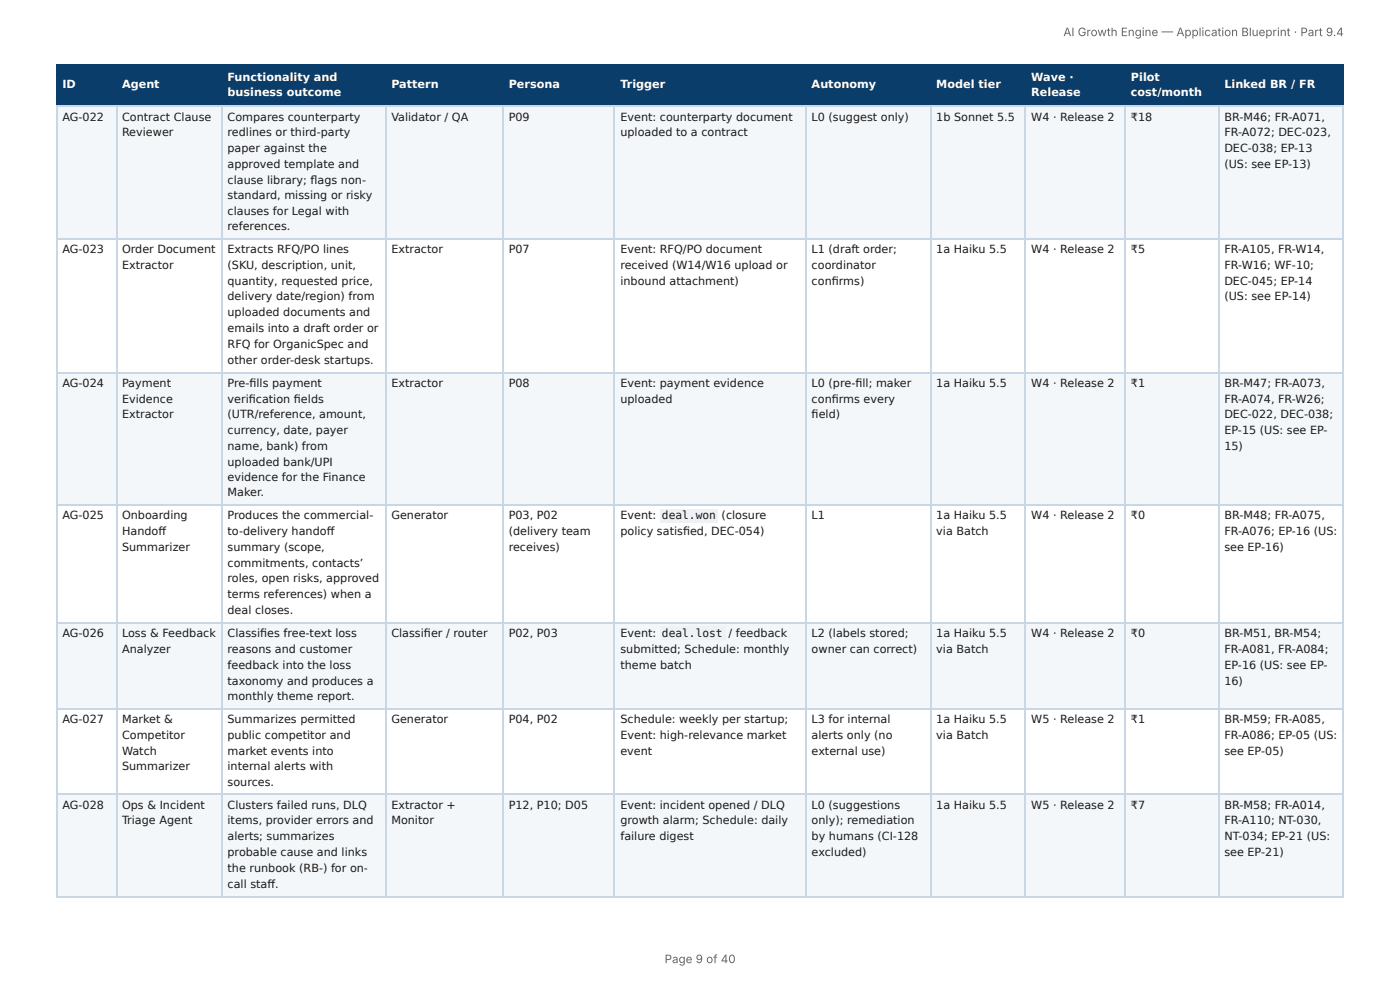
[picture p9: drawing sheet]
<svg xmlns="http://www.w3.org/2000/svg" width="297mm" height="210mm" viewBox="0 0 297 210" stroke-linecap="round" stroke-linejoin="round" font-family="sans-serif">
<defs><g id="words">
<g font-size="2.5" fill="#666">
<text x="225.8" y="7.7">AI Growth Engine — Application Blueprint · Part 9.4</text>
<text x="141.2" y="204.5">Page 9 of 40</text>
</g>
<g font-size="2.4" fill="#fff">
<text x="48.3" y="17.1">Functionality and</text>
<text x="219" y="17.1">Wave ·</text>
<text x="240.2" y="17.1">Pilot</text>
<text x="13.2" y="18.7">ID</text>
<text x="25.9" y="18.7">Agent</text>
<text x="48.3" y="20.5">business outcome</text>
<text x="83.1" y="18.7">Pattern</text>
<text x="108" y="18.7">Persona</text>
<text x="131.8" y="18.7">Trigger</text>
<text x="172.4" y="18.7">Autonomy</text>
<text x="198.9" y="18.7">Model tier</text>
<text x="219" y="20.5">Release</text>
<text x="240.2" y="20.5">cost/month</text>
<text x="260" y="18.7">Linked BR / FR</text>
</g>
<g font-size="2.4" fill="#1a1a1a">
<text x="13.2" y="25.6">AG-022</text>
<text x="25.9" y="25.6">Contract Clause</text>
<text x="25.9" y="29">Reviewer</text>
<text x="48.3" y="25.6">Compares counterparty</text>
<text x="48.3" y="29">redlines or third-party</text>
<text x="83.1" y="25.6">Validator / QA</text>
<text x="108" y="25.6">P09</text>
<text x="131.8" y="25.6">Event: counterparty document</text>
<text x="131.8" y="29">uploaded to a contract</text>
<text x="172.4" y="25.6">L0 (suggest only)</text>
<text x="198.9" y="25.6">1b Sonnet 5.5</text>
<text x="219" y="25.6">W4 · Release 2</text>
<text x="240.2" y="25.6">₹18</text>
<text x="260" y="25.6">BR-M46; FR-A071,</text>
<text x="260" y="29">FR-A072; DEC-023,</text>
<text x="48.3" y="32.3">paper against the</text>
<text x="48.3" y="35.7">approved template and</text>
<text x="260" y="32.3">DEC-038; EP-13</text>
<text x="260" y="35.7">(US: see EP-13)</text>
<text x="48.3" y="39">clause library; fl ags non-</text>
<text x="48.3" y="42.4">standard, missing or risky</text>
<text x="48.3" y="45.7">clauses for Legal with</text>
<text x="13.2" y="53.8">AG-023</text>
<text x="25.9" y="53.8">Order Document</text>
<text x="48.3" y="48.8">references.</text>
<text x="48.3" y="53.8">Extracts RFQ/PO lines</text>
<text x="83.1" y="53.8">Extractor</text>
<text x="108" y="53.8">P07</text>
<text x="131.8" y="53.8">Event: RFQ/PO document</text>
<text x="172.4" y="53.8">L1 (draft order;</text>
<text x="198.9" y="53.8">1a Haiku 5.5</text>
<text x="219" y="53.8">W4 · Release 2</text>
<text x="240.2" y="53.8">₹5</text>
<text x="260" y="53.8">FR-A105, FR-W14,</text>
<text x="25.9" y="57.1">Extractor</text>
<text x="48.3" y="57.1">(SKU, description, unit,</text>
<text x="131.8" y="57.1">received (W14/W16 upload or</text>
<text x="172.4" y="57.1">coordinator</text>
<text x="260" y="57.1">FR-W16; WF-10;</text>
<text x="48.3" y="60.5">quantity, requested price,</text>
<text x="48.3" y="63.8">delivery date/region) from</text>
<text x="131.8" y="60.5">inbound attachment)</text>
<text x="172.4" y="60.5">confi rms)</text>
<text x="260" y="60.5">DEC-045; EP-14</text>
<text x="260" y="63.8">(US: see EP-14)</text>
<text x="48.3" y="67.2">uploaded documents and</text>
<text x="48.3" y="70.5">emails into a draft order or</text>
<text x="48.3" y="73.9">RFQ for OrganicSpec and</text>
<text x="48.3" y="77.2">other order-desk startups.</text>
<text x="13.2" y="82.1">AG-024</text>
<text x="25.9" y="82.1">Payment</text>
<text x="48.3" y="82.1">Pre-fi lls payment</text>
<text x="83.1" y="82.1">Extractor</text>
<text x="108" y="82.1">P08</text>
<text x="131.8" y="82.1">Event: payment evidence</text>
<text x="172.4" y="82.1">L0 (pre-fi ll; maker</text>
<text x="198.9" y="82.1">1a Haiku 5.5</text>
<text x="219" y="82.1">W4 · Release 2</text>
<text x="240.2" y="82.1">₹1</text>
<text x="260" y="82.1">BR-M47; FR-A073,</text>
<text x="25.9" y="85.5">Evidence</text>
<text x="25.9" y="88.8">Extractor</text>
<text x="48.3" y="85.5">verifi cation fi elds</text>
<text x="48.3" y="88.8">(UTR/reference, amount,</text>
<text x="131.8" y="85.5">uploaded</text>
<text x="172.4" y="85.5">confi rms every</text>
<text x="172.4" y="88.8">fi eld)</text>
<text x="260" y="85.5">FR-A074, FR-W26;</text>
<text x="260" y="88.8">DEC-022, DEC-038;</text>
<text x="48.3" y="92.2">currency, date, payer</text>
<text x="48.3" y="95.5">name, bank) from</text>
<text x="260" y="92.2">EP-15 (US: see EP-</text>
<text x="260" y="95.5">15)</text>
<text x="48.3" y="98.9">uploaded bank/UPI</text>
<text x="48.3" y="102.2">evidence for the Finance</text>
<text x="48.3" y="105.4">Maker.</text>
<text x="13.2" y="110.3">AG-025</text>
<text x="25.9" y="110.3">Onboarding</text>
<text x="25.9" y="113.6">Handoff</text>
<text x="48.3" y="110.3">Produces the commercial-</text>
<text x="48.3" y="113.6">to-delivery handoff</text>
<text x="83.1" y="110.3">Generator</text>
<text x="108" y="110.3">P03, P02</text>
<text x="108" y="113.6">(delivery team</text>
<text x="131.8" y="110.3">Event:</text>
<text x="131.8" y="113.6">policy satisfi ed, DEC-054)</text>
<text x="140.6" y="110.3">deal.won</text>
<text x="153.3" y="110.3">(closure</text>
<text x="172.4" y="110.3">L1</text>
<text x="198.9" y="110.3">1a Haiku 5.5</text>
<text x="198.9" y="113.6">via Batch</text>
<text x="219" y="110.3">W4 · Release 2</text>
<text x="240.2" y="110.3">₹0</text>
<text x="260" y="110.3">BR-M48; FR-A075,</text>
<text x="260" y="113.6">FR-A076; EP-16 (US:</text>
<text x="25.9" y="117">Summarizer</text>
<text x="48.3" y="117">summary (scope,</text>
<text x="108" y="117">receives)</text>
<text x="260" y="117">see EP-16)</text>
<text x="48.3" y="120.3">commitments, contacts’</text>
<text x="48.3" y="123.7">roles, open risks, approved</text>
<text x="48.3" y="127">terms references) when a</text>
<text x="48.3" y="130.4">deal closes.</text>
<text x="13.2" y="135.3">AG-026</text>
<text x="25.9" y="135.3">Loss &amp; Feedback</text>
<text x="48.3" y="135.3">Classifi es free-text loss</text>
<text x="83.1" y="135.3">Classifi er / router</text>
<text x="108" y="135.3">P02, P03</text>
<text x="131.8" y="135.3">Event:</text>
<text x="140.6" y="135.3">deal.lost</text>
<text x="154.7" y="135.3">/ feedback</text>
<text x="172.4" y="135.3">L2 (labels stored;</text>
<text x="198.9" y="135.3">1a Haiku 5.5</text>
<text x="219" y="135.3">W4 · Release 2</text>
<text x="240.2" y="135.3">₹0</text>
<text x="260" y="135.3">BR-M51, BR-M54;</text>
<text x="25.9" y="138.7">Analyzer</text>
<text x="48.3" y="138.7">reasons and customer</text>
<text x="48.3" y="142">feedback into the loss</text>
<text x="131.8" y="138.7">submitted; Schedule: monthly</text>
<text x="131.8" y="142">theme batch</text>
<text x="172.4" y="138.7">owner can correct)</text>
<text x="198.9" y="138.7">via Batch</text>
<text x="260" y="138.7">FR-A081, FR-A084;</text>
<text x="260" y="142">EP-16 (US: see EP-</text>
<text x="48.3" y="145.4">taxonomy and produces a</text>
<text x="48.3" y="148.7">monthly theme report.</text>
<text x="260" y="145.4">16)</text>
<text x="13.2" y="153.6">AG-027</text>
<text x="25.9" y="153.6">Market &amp;</text>
<text x="48.3" y="153.6">Summarizes permitted</text>
<text x="83.1" y="153.6">Generator</text>
<text x="108" y="153.6">P04, P02</text>
<text x="131.8" y="153.6">Schedule: weekly per startup;</text>
<text x="172.4" y="153.6">L3 for internal</text>
<text x="198.9" y="153.6">1a Haiku 5.5</text>
<text x="219" y="153.6">W5 · Release 2</text>
<text x="240.2" y="153.6">₹1</text>
<text x="260" y="153.6">BR-M59; FR-A085,</text>
<text x="25.9" y="157">Competitor</text>
<text x="25.9" y="160.3">Watch</text>
<text x="48.3" y="157">public competitor and</text>
<text x="48.3" y="160.3">market events into</text>
<text x="131.8" y="157">Event: high-relevance market</text>
<text x="131.8" y="160.3">event</text>
<text x="172.4" y="157">alerts only (no</text>
<text x="172.4" y="160.3">external use)</text>
<text x="198.9" y="157">via Batch</text>
<text x="260" y="157">FR-A086; EP-05 (US:</text>
<text x="260" y="160.3">see EP-05)</text>
<text x="25.9" y="163.5">Summarizer</text>
<text x="48.3" y="163.5">internal alerts with</text>
<text x="48.3" y="166.8">sources.</text>
<text x="13.2" y="171.7">AG-028</text>
<text x="25.9" y="171.7">Ops &amp; Incident</text>
<text x="48.3" y="171.7">Clusters failed runs, DLQ</text>
<text x="83.1" y="171.7">Extractor +</text>
<text x="108" y="171.7">P12, P10; D05</text>
<text x="131.8" y="171.7">Event: incident opened / DLQ</text>
<text x="172.4" y="171.7">L0 (suggestions</text>
<text x="198.9" y="171.7">1a Haiku 5.5</text>
<text x="219" y="171.7">W5 · Release 2</text>
<text x="240.2" y="171.7">₹7</text>
<text x="260" y="171.7">BR-M58; FR-A014,</text>
<text x="25.9" y="175.1">Triage Agent</text>
<text x="48.3" y="175.1">items, provider errors and</text>
<text x="48.3" y="178.4">alerts; summarizes</text>
<text x="83.1" y="175.1">Monitor</text>
<text x="131.8" y="175.1">growth alarm; Schedule: daily</text>
<text x="131.8" y="178.4">failure digest</text>
<text x="172.4" y="175.1">only); remediation</text>
<text x="172.4" y="178.4">by humans (CI-128</text>
<text x="260" y="175.1">FR-A110; NT-030,</text>
<text x="260" y="178.4">NT-034; EP-21 (US:</text>
<text x="48.3" y="181.8">probable cause and links</text>
<text x="48.3" y="185.1">the runbook (RB-) for on-</text>
<text x="172.4" y="181.8">excluded)</text>
<text x="260" y="181.8">see EP-21)</text>
<text x="48.3" y="188.5">call staff .</text>
</g>
</g></defs>
<g fill="#0b3d6b">
<path d="M12.1 14h12.5v8.5h-12.5z"/>
<path d="M24.6 14h22.6v8.5h-22.6z"/>
<path d="M47.2 14h34.6v8.5h-34.6z"/>
<path d="M81.8 14h25.1v8.5h-25.1z"/>
<path d="M106.9 14h23.6v8.5h-23.6z"/>
<path d="M130.5 14h40.7v8.5h-40.7z"/>
<path d="M171.2 14h26.4v8.5h-26.4z"/>
<path d="M197.6 14h20.3v8.5h-20.3z"/>
<path d="M217.9 14h21v8.5h-21z"/>
<path d="M238.9 14h19.9v8.5h-19.9z"/>
<path d="M258.8 14h26.6v8.5h-26.6z"/>
</g>
<g fill="#f4f7fa">
<path d="M12.1 22.5h12.5v28.3h-12.5z"/>
<path d="M24.6 22.5h22.6v28.3h-22.6z"/>
<path d="M47.2 22.5h34.6v28.3h-34.6z"/>
<path d="M81.8 22.5h25.1v28.3h-25.1z"/>
<path d="M106.9 22.5h23.6v28.3h-23.6z"/>
<path d="M130.5 22.5h40.7v28.3h-40.7z"/>
<path d="M171.2 22.5h26.4v28.3h-26.4z"/>
<path d="M197.6 22.5h20.3v28.3h-20.3z"/>
<path d="M217.9 22.5h21v28.3h-21z"/>
<path d="M238.9 22.5h19.9v28.3h-19.9z"/>
<path d="M258.8 22.5h26.6v28.3h-26.6z"/>
<path d="M12.1 79h12.5v28.4h-12.5z"/>
<path d="M24.6 79h22.6v28.4h-22.6z"/>
<path d="M47.2 79h34.6v28.4h-34.6z"/>
<path d="M81.8 79h25.1v28.4h-25.1z"/>
<path d="M106.9 79h23.6v28.4h-23.6z"/>
<path d="M130.5 79h40.7v28.4h-40.7z"/>
<path d="M171.2 79h26.4v28.4h-26.4z"/>
<path d="M197.6 79h20.3v28.4h-20.3z"/>
<path d="M217.9 79h21v28.4h-21z"/>
<path d="M238.9 79h19.9v28.4h-19.9z"/>
<path d="M258.8 79h26.6v28.4h-26.6z"/>
<path d="M12.1 132.2h12.5v18.3h-12.5z"/>
<path d="M24.6 132.2h22.6v18.3h-22.6z"/>
<path d="M47.2 132.2h34.6v18.3h-34.6z"/>
<path d="M81.8 132.2h25.1v18.3h-25.1z"/>
<path d="M106.9 132.2h23.6v18.3h-23.6z"/>
<path d="M130.5 132.2h40.7v18.3h-40.7z"/>
<path d="M171.2 132.2h26.4v18.3h-26.4z"/>
<path d="M197.6 132.2h20.3v18.3h-20.3z"/>
<path d="M217.9 132.2h21v18.3h-21z"/>
<path d="M238.9 132.2h19.9v18.3h-19.9z"/>
<path d="M258.8 132.2h26.6v18.3h-26.6z"/>
<path d="M12.1 168.8h12.5v21.5h-12.5z"/>
<path d="M24.6 168.8h22.6v21.5h-22.6z"/>
<path d="M47.2 168.8h34.6v21.5h-34.6z"/>
<path d="M81.8 168.8h25.1v21.5h-25.1z"/>
<path d="M106.9 168.8h23.6v21.5h-23.6z"/>
<path d="M130.5 168.8h40.7v21.5h-40.7z"/>
<path d="M171.2 168.8h26.4v21.5h-26.4z"/>
<path d="M197.6 168.8h20.3v21.5h-20.3z"/>
<path d="M217.9 168.8h21v21.5h-21z"/>
<path d="M238.9 168.8h19.9v21.5h-19.9z"/>
<path d="M258.8 168.8h26.6v21.5h-26.6z"/>
</g>
<g fill="none" stroke="#0b3d6b" stroke-width=".22">
<path d="M11.9 13.9h273.5M12 13.8v8.9M24.8 13.8v8.9M47.1 13.8v8.9M82 13.8v8.9M106.8 13.8v8.9M130.4 13.8v8.9M171.1 13.8v8.9M197.7 13.8v8.9M217.8 13.8v8.9M239 13.8v8.9M258.9 13.8v8.9"/>
<path d="M11.9 22.6h273.5"/>
</g>
<path d="M285.3 13.8v8.9" fill="none" stroke="#0b3d6b" stroke-width=".21"/>
<g fill="none" stroke="#c9d6e3" stroke-width=".22">
<path d="M11.9 22.6h273.5M12 22.7v167.6M24.8 22.7v167.6M47.1 22.7v167.6M82 22.7v167.6M106.8 22.7v167.6M130.4 22.7v167.6M171.1 22.7v167.6M197.7 22.7v167.6M217.8 22.7v167.6M239 22.7v167.6M258.9 22.7v167.6"/>
<path d="M11.9 50.7h273.5M11.9 79.1h273.5M11.9 107.3h273.5M11.9 132.3h273.5M11.9 150.6h273.5M11.9 168.7h273.5M11.9 190.4h273.5"/>
</g>
<path d="M285.3 22.7v167.6" fill="none" stroke="#c9d6e3" stroke-width=".21"/>
<g fill="#eef2f6">
<path d="M140.2 108h12.2v3h-12.2z"/>
<path d="M140.2 133.1h13.8v2.9h-13.8z"/>
</g>
<use href="#words"/>
</svg>
